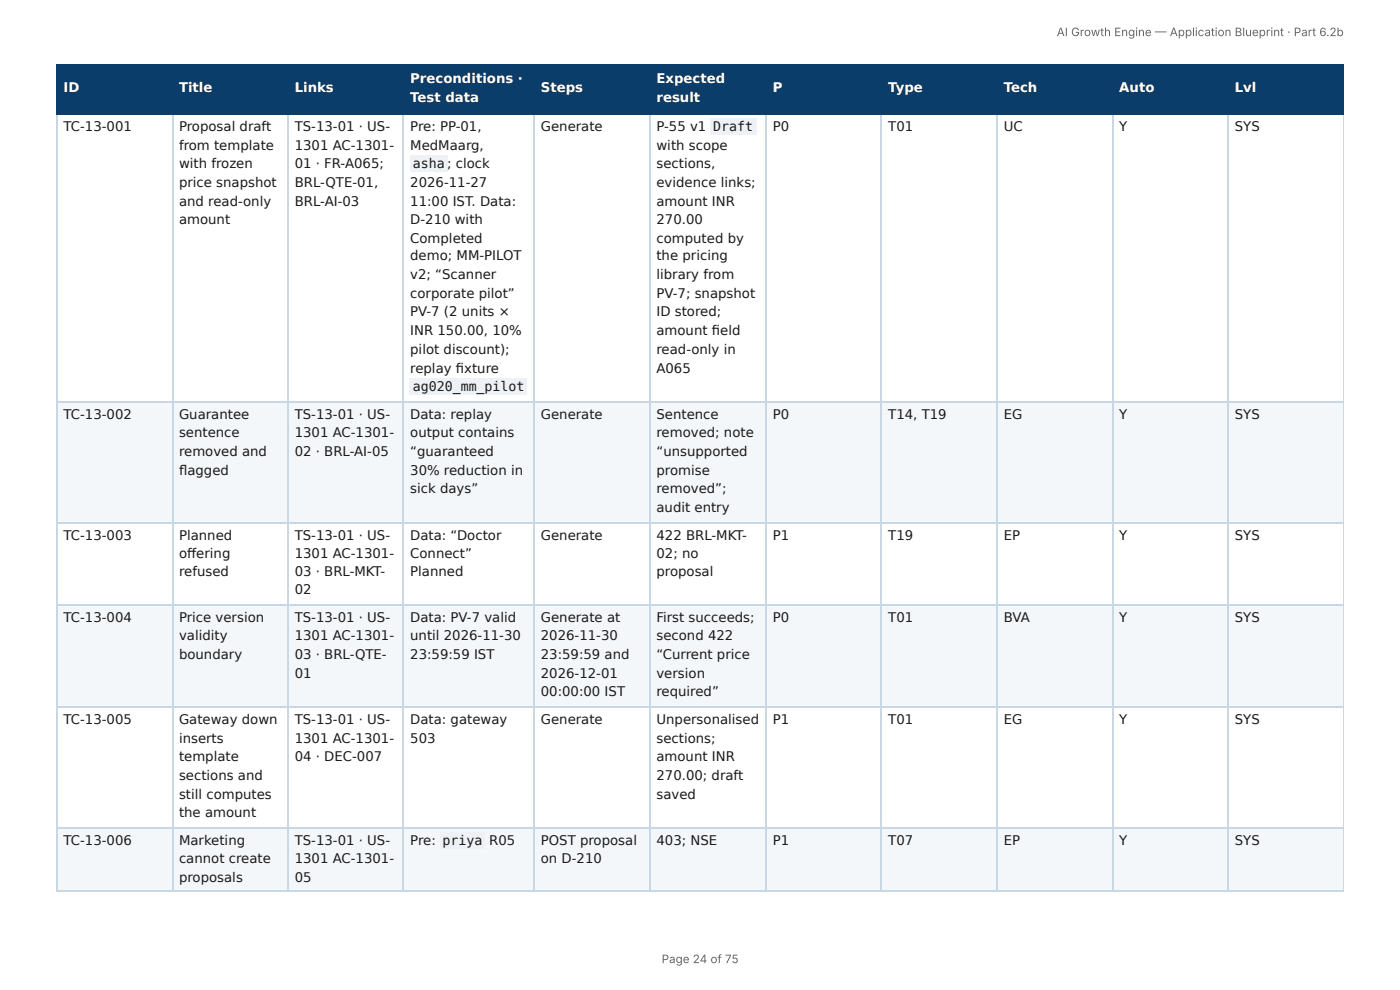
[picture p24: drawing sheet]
<svg xmlns="http://www.w3.org/2000/svg" width="297mm" height="210mm" viewBox="0 0 297 210" stroke-linecap="round" stroke-linejoin="round" font-family="sans-serif">
<defs><g id="words">
<g font-size="2.8" fill="#fff">
<text x="87.1" y="17.7">Preconditions ·</text>
<text x="139.4" y="17.7">Expected</text>
<text x="13.5" y="19.6">ID</text>
<text x="38" y="19.6">Title</text>
<text x="62.6" y="19.6">Links</text>
<text x="87.1" y="21.7">Test data</text>
<text x="114.9" y="19.6">Steps</text>
<text x="139.4" y="21.7">result</text>
<text x="164.1" y="19.6">P</text>
<text x="188.7" y="19.6">Type</text>
<text x="213.2" y="19.6">Tech</text>
<text x="237.7" y="19.6">Auto</text>
<text x="262.3" y="19.6">Lvl</text>
</g>
<g font-size="2.8" fill="#1a1a1a">
<text x="13.5" y="27.8">TC-13-001</text>
<text x="38" y="27.8">Proposal draft</text>
<text x="62.6" y="27.8">TS-13-01 · US-</text>
<text x="87.1" y="27.8">Pre: PP-01,</text>
<text x="114.9" y="27.8">Generate</text>
<text x="139.4" y="27.8">P-55 v1</text>
<text x="151.5" y="27.8">Draft</text>
<text x="164.1" y="27.8">P0</text>
<text x="188.7" y="27.8">T01</text>
<text x="213.2" y="27.8">UC</text>
<text x="237.7" y="27.8">Y</text>
<text x="262.3" y="27.8">SYS</text>
<text x="38" y="31.8">from template</text>
<text x="38" y="35.7">with frozen</text>
<text x="62.6" y="31.8">1301 AC-1301-</text>
<text x="62.6" y="35.7">01 · FR-A065;</text>
<text x="87.1" y="31.8">MedMaarg,</text>
<text x="87.7" y="35.7">asha ; clock</text>
<text x="139.4" y="31.8">with scope</text>
<text x="139.4" y="35.7">sections,</text>
<text x="38" y="39.7">price snapshot</text>
<text x="62.6" y="39.7">BRL-QTE-01,</text>
<text x="87.1" y="39.7">2026-11-27</text>
<text x="139.4" y="39.7">evidence links;</text>
<text x="38" y="43.7">and read-only</text>
<text x="38" y="47.6">amount</text>
<text x="62.6" y="43.7">BRL-AI-03</text>
<text x="87.1" y="43.7">11:00 IST. Data:</text>
<text x="87.1" y="47.6">D-210 with</text>
<text x="139.4" y="43.7">amount INR</text>
<text x="139.4" y="47.6">270.00</text>
<text x="87.1" y="51.6">Completed</text>
<text x="139.4" y="51.6">computed by</text>
<text x="87.1" y="55.3">demo; MM-PILOT</text>
<text x="87.1" y="59.3">v2; “Scanner</text>
<text x="139.4" y="55.3">the pricing</text>
<text x="139.4" y="59.3">library from</text>
<text x="87.1" y="63.2">corporate pilot”</text>
<text x="139.4" y="63.2">PV-7; snapshot</text>
<text x="87.1" y="67.2">PV-7 (2 units ×</text>
<text x="87.1" y="71.2">INR 150.00, 10%</text>
<text x="139.4" y="67.2">ID stored;</text>
<text x="139.4" y="71.2">amount fi eld</text>
<text x="87.1" y="75.1">pilot discount);</text>
<text x="139.4" y="75.1">read-only in</text>
<text x="87.1" y="79.1">replay fi xture</text>
<text x="87.7" y="83.1">ag020_mm_pilot</text>
<text x="139.4" y="79.1">A065</text>
<text x="13.5" y="88.9">TC-13-002</text>
<text x="38" y="88.9">Guarantee</text>
<text x="62.6" y="88.9">TS-13-01 · US-</text>
<text x="87.1" y="88.9">Data: replay</text>
<text x="114.9" y="88.9">Generate</text>
<text x="139.4" y="88.9">Sentence</text>
<text x="164.1" y="88.9">P0</text>
<text x="188.7" y="88.9">T14, T19</text>
<text x="213.2" y="88.9">EG</text>
<text x="237.7" y="88.9">Y</text>
<text x="262.3" y="88.9">SYS</text>
<text x="38" y="92.9">sentence</text>
<text x="62.6" y="92.9">1301 AC-1301-</text>
<text x="87.1" y="92.9">output contains</text>
<text x="139.4" y="92.9">removed; note</text>
<text x="38" y="96.8">removed and</text>
<text x="38" y="100.8">fl agged</text>
<text x="62.6" y="96.8">02 · BRL-AI-05</text>
<text x="87.1" y="96.8">“guaranteed</text>
<text x="87.1" y="100.8">30% reduction in</text>
<text x="139.4" y="96.8">“unsupported</text>
<text x="139.4" y="100.8">promise</text>
<text x="87.1" y="104.8">sick days”</text>
<text x="139.4" y="104.8">removed”;</text>
<text x="139.4" y="108.7">audit entry</text>
<text x="13.5" y="114.6">TC-13-003</text>
<text x="38" y="114.6">Planned</text>
<text x="38" y="118.5">off ering</text>
<text x="62.6" y="114.6">TS-13-01 · US-</text>
<text x="62.6" y="118.5">1301 AC-1301-</text>
<text x="87.1" y="114.6">Data: “Doctor</text>
<text x="87.1" y="118.5">Connect”</text>
<text x="114.9" y="114.6">Generate</text>
<text x="139.4" y="114.6">422 BRL-MKT-</text>
<text x="139.4" y="118.5">02; no</text>
<text x="164.1" y="114.6">P1</text>
<text x="188.7" y="114.6">T19</text>
<text x="213.2" y="114.6">EP</text>
<text x="237.7" y="114.6">Y</text>
<text x="262.3" y="114.6">SYS</text>
<text x="38" y="122.2">refused</text>
<text x="62.6" y="122.2">03 · BRL-MKT-</text>
<text x="87.1" y="122.2">Planned</text>
<text x="139.4" y="122.2">proposal</text>
<text x="62.6" y="126.2">02</text>
<text x="13.5" y="132">TC-13-004</text>
<text x="38" y="132">Price version</text>
<text x="38" y="136">validity</text>
<text x="62.6" y="132">TS-13-01 · US-</text>
<text x="62.6" y="136">1301 AC-1301-</text>
<text x="87.1" y="132">Data: PV-7 valid</text>
<text x="87.1" y="136">until 2026-11-30</text>
<text x="114.9" y="132">Generate at</text>
<text x="114.9" y="136">2026-11-30</text>
<text x="139.4" y="132">First succeeds;</text>
<text x="139.4" y="136">second 422</text>
<text x="164.1" y="132">P0</text>
<text x="188.7" y="132">T01</text>
<text x="213.2" y="132">BVA</text>
<text x="237.7" y="132">Y</text>
<text x="262.3" y="132">SYS</text>
<text x="38" y="140">boundary</text>
<text x="62.6" y="140">03 · BRL-QTE-</text>
<text x="62.6" y="143.9">01</text>
<text x="87.1" y="140">23:59:59 IST</text>
<text x="114.9" y="140">23:59:59 and</text>
<text x="114.9" y="143.9">2026-12-01</text>
<text x="139.4" y="140">“Current price</text>
<text x="139.4" y="143.9">version</text>
<text x="114.9" y="147.9">00:00:00 IST</text>
<text x="139.4" y="147.9">required”</text>
<text x="13.5" y="153.7">TC-13-005</text>
<text x="38" y="153.7">Gateway down</text>
<text x="62.6" y="153.7">TS-13-01 · US-</text>
<text x="87.1" y="153.7">Data: gateway</text>
<text x="114.9" y="153.7">Generate</text>
<text x="139.4" y="153.7">Unpersonalised</text>
<text x="164.1" y="153.7">P1</text>
<text x="188.7" y="153.7">T01</text>
<text x="213.2" y="153.7">EG</text>
<text x="237.7" y="153.7">Y</text>
<text x="262.3" y="153.7">SYS</text>
<text x="38" y="157.7">inserts</text>
<text x="38" y="161.7">template</text>
<text x="62.6" y="157.7">1301 AC-1301-</text>
<text x="62.6" y="161.7">04 · DEC-007</text>
<text x="87.1" y="157.7">503</text>
<text x="139.4" y="157.7">sections;</text>
<text x="139.4" y="161.7">amount INR</text>
<text x="38" y="165.6">sections and</text>
<text x="139.4" y="165.6">270.00; draft</text>
<text x="38" y="169.6">still computes</text>
<text x="38" y="173.6">the amount</text>
<text x="139.4" y="169.6">saved</text>
<text x="13.5" y="179.4">TC-13-006</text>
<text x="38" y="179.4">Marketing</text>
<text x="62.6" y="179.4">TS-13-01 · US-</text>
<text x="87.1" y="179.4">Pre:</text>
<text x="94" y="179.4">priya</text>
<text x="103.9" y="179.4">R05</text>
<text x="114.9" y="179.4">POST proposal</text>
<text x="139.4" y="179.4">403; NSE</text>
<text x="164.1" y="179.4">P1</text>
<text x="188.7" y="179.4">T07</text>
<text x="213.2" y="179.4">EP</text>
<text x="237.7" y="179.4">Y</text>
<text x="262.3" y="179.4">SYS</text>
<text x="38" y="183.4">cannot create</text>
<text x="62.6" y="183.4">1301 AC-1301-</text>
<text x="114.9" y="183.4">on D-210</text>
<text x="38" y="187.3">proposals</text>
<text x="62.6" y="187.3">05</text>
</g>
<g font-size="2.5" fill="#666">
<text x="224.4" y="7.7">AI Growth Engine — Application Blueprint · Part 6.2b</text>
<text x="140.5" y="204.5">Page 24 of 75</text>
</g>
</g></defs>
<g fill="#0b3d6b">
<path d="M12.2 14h24.3v10.1h-24.3z"/>
<path d="M36.5 14h24.6v10.1h-24.6z"/>
<path d="M61.1 14h24.6v10.1h-24.6z"/>
<path d="M85.7 14h27.8v10.1h-27.8z"/>
<path d="M113.5 14h24.3v10.1h-24.3z"/>
<path d="M137.8 14h24.9v10.1h-24.9z"/>
<path d="M162.7 14h24.6v10.1h-24.6z"/>
<path d="M187.3 14h24.4v10.1h-24.4z"/>
<path d="M211.7 14h24.6v10.1h-24.6z"/>
<path d="M236.3 14h24.6v10.1h-24.6z"/>
<path d="M260.9 14h24.5v10.1h-24.5z"/>
</g>
<g fill="#f4f7fa">
<path d="M12.2 85.2h24.3v25.7h-24.3z"/>
<path d="M36.5 85.2h24.6v25.7h-24.6z"/>
<path d="M61.1 85.2h24.6v25.7h-24.6z"/>
<path d="M85.7 85.2h27.8v25.7h-27.8z"/>
<path d="M113.5 85.2h24.3v25.7h-24.3z"/>
<path d="M137.8 85.2h24.9v25.7h-24.9z"/>
<path d="M162.7 85.2h24.6v25.7h-24.6z"/>
<path d="M187.3 85.2h24.4v25.7h-24.4z"/>
<path d="M211.7 85.2h24.6v25.7h-24.6z"/>
<path d="M236.3 85.2h24.6v25.7h-24.6z"/>
<path d="M260.9 85.2h24.5v25.7h-24.5z"/>
<path d="M12.2 128.6h24.3v21.7h-24.3z"/>
<path d="M36.5 128.6h24.6v21.7h-24.6z"/>
<path d="M61.1 128.6h24.6v21.7h-24.6z"/>
<path d="M85.7 128.6h27.8v21.7h-27.8z"/>
<path d="M113.5 128.6h24.3v21.7h-24.3z"/>
<path d="M137.8 128.6h24.9v21.7h-24.9z"/>
<path d="M162.7 128.6h24.6v21.7h-24.6z"/>
<path d="M187.3 128.6h24.4v21.7h-24.4z"/>
<path d="M211.7 128.6h24.6v21.7h-24.6z"/>
<path d="M236.3 128.6h24.6v21.7h-24.6z"/>
<path d="M260.9 128.6h24.5v21.7h-24.5z"/>
<path d="M12.2 175.7h24.3v13.7h-24.3z"/>
<path d="M36.5 175.7h24.6v13.7h-24.6z"/>
<path d="M61.1 175.7h24.6v13.7h-24.6z"/>
<path d="M85.7 175.7h27.8v13.7h-27.8z"/>
<path d="M113.5 175.7h24.3v13.7h-24.3z"/>
<path d="M137.8 175.7h24.9v13.7h-24.9z"/>
<path d="M162.7 175.7h24.6v13.7h-24.6z"/>
<path d="M187.3 175.7h24.4v13.7h-24.4z"/>
<path d="M211.7 175.7h24.6v13.7h-24.6z"/>
<path d="M236.3 175.7h24.6v13.7h-24.6z"/>
<path d="M260.9 175.7h24.5v13.7h-24.5z"/>
</g>
<g fill="none" stroke="#0b3d6b" stroke-width=".26">
<path d="M11.9 13.9h273.5M12 13.8v10.5M36.6 13.8v10.5M61.3 13.8v10.5M85.6 13.8v10.5M113.4 13.8v10.5M138 13.8v10.5M162.6 13.8v10.5M187.2 13.8v10.5M211.8 13.8v10.5M236.4 13.8v10.5M260.7 13.8v10.5"/>
<path d="M11.9 24.2h273.5"/>
</g>
<path d="M285.3 13.8v10.5" fill="none" stroke="#0b3d6b" stroke-width=".21"/>
<g fill="none" stroke="#c9d6e3" stroke-width=".26">
<path d="M12 24.3v165.1M36.6 24.3v165.1M61.3 24.3v165.1M85.6 24.3v165.1M113.4 24.3v165.1M138 24.3v165.1M162.6 24.3v165.1M187.2 24.3v165.1M211.8 24.3v165.1M236.4 24.3v165.1M260.7 24.3v165.1M11.9 85.3h273.5"/>
<path d="M11.9 111h273.5M11.9 128.5h273.5M11.9 150.2h273.5M11.9 175.8h273.5M11.9 189.3h273.5"/>
</g>
<path d="M285.3 24.3v165.1" fill="none" stroke="#c9d6e3" stroke-width=".21"/>
<g fill="#eef2f6">
<path d="M87 33.1h8v3.4h-8z"/>
<path d="M87 80.4h24.9v3.5h-24.9z"/>
<path d="M150.8 25.1h9.8v3.5h-9.8z"/>
<path d="M93.4 176.7h9.5v3.5h-9.5z"/>
</g>
<use href="#words"/>
</svg>
